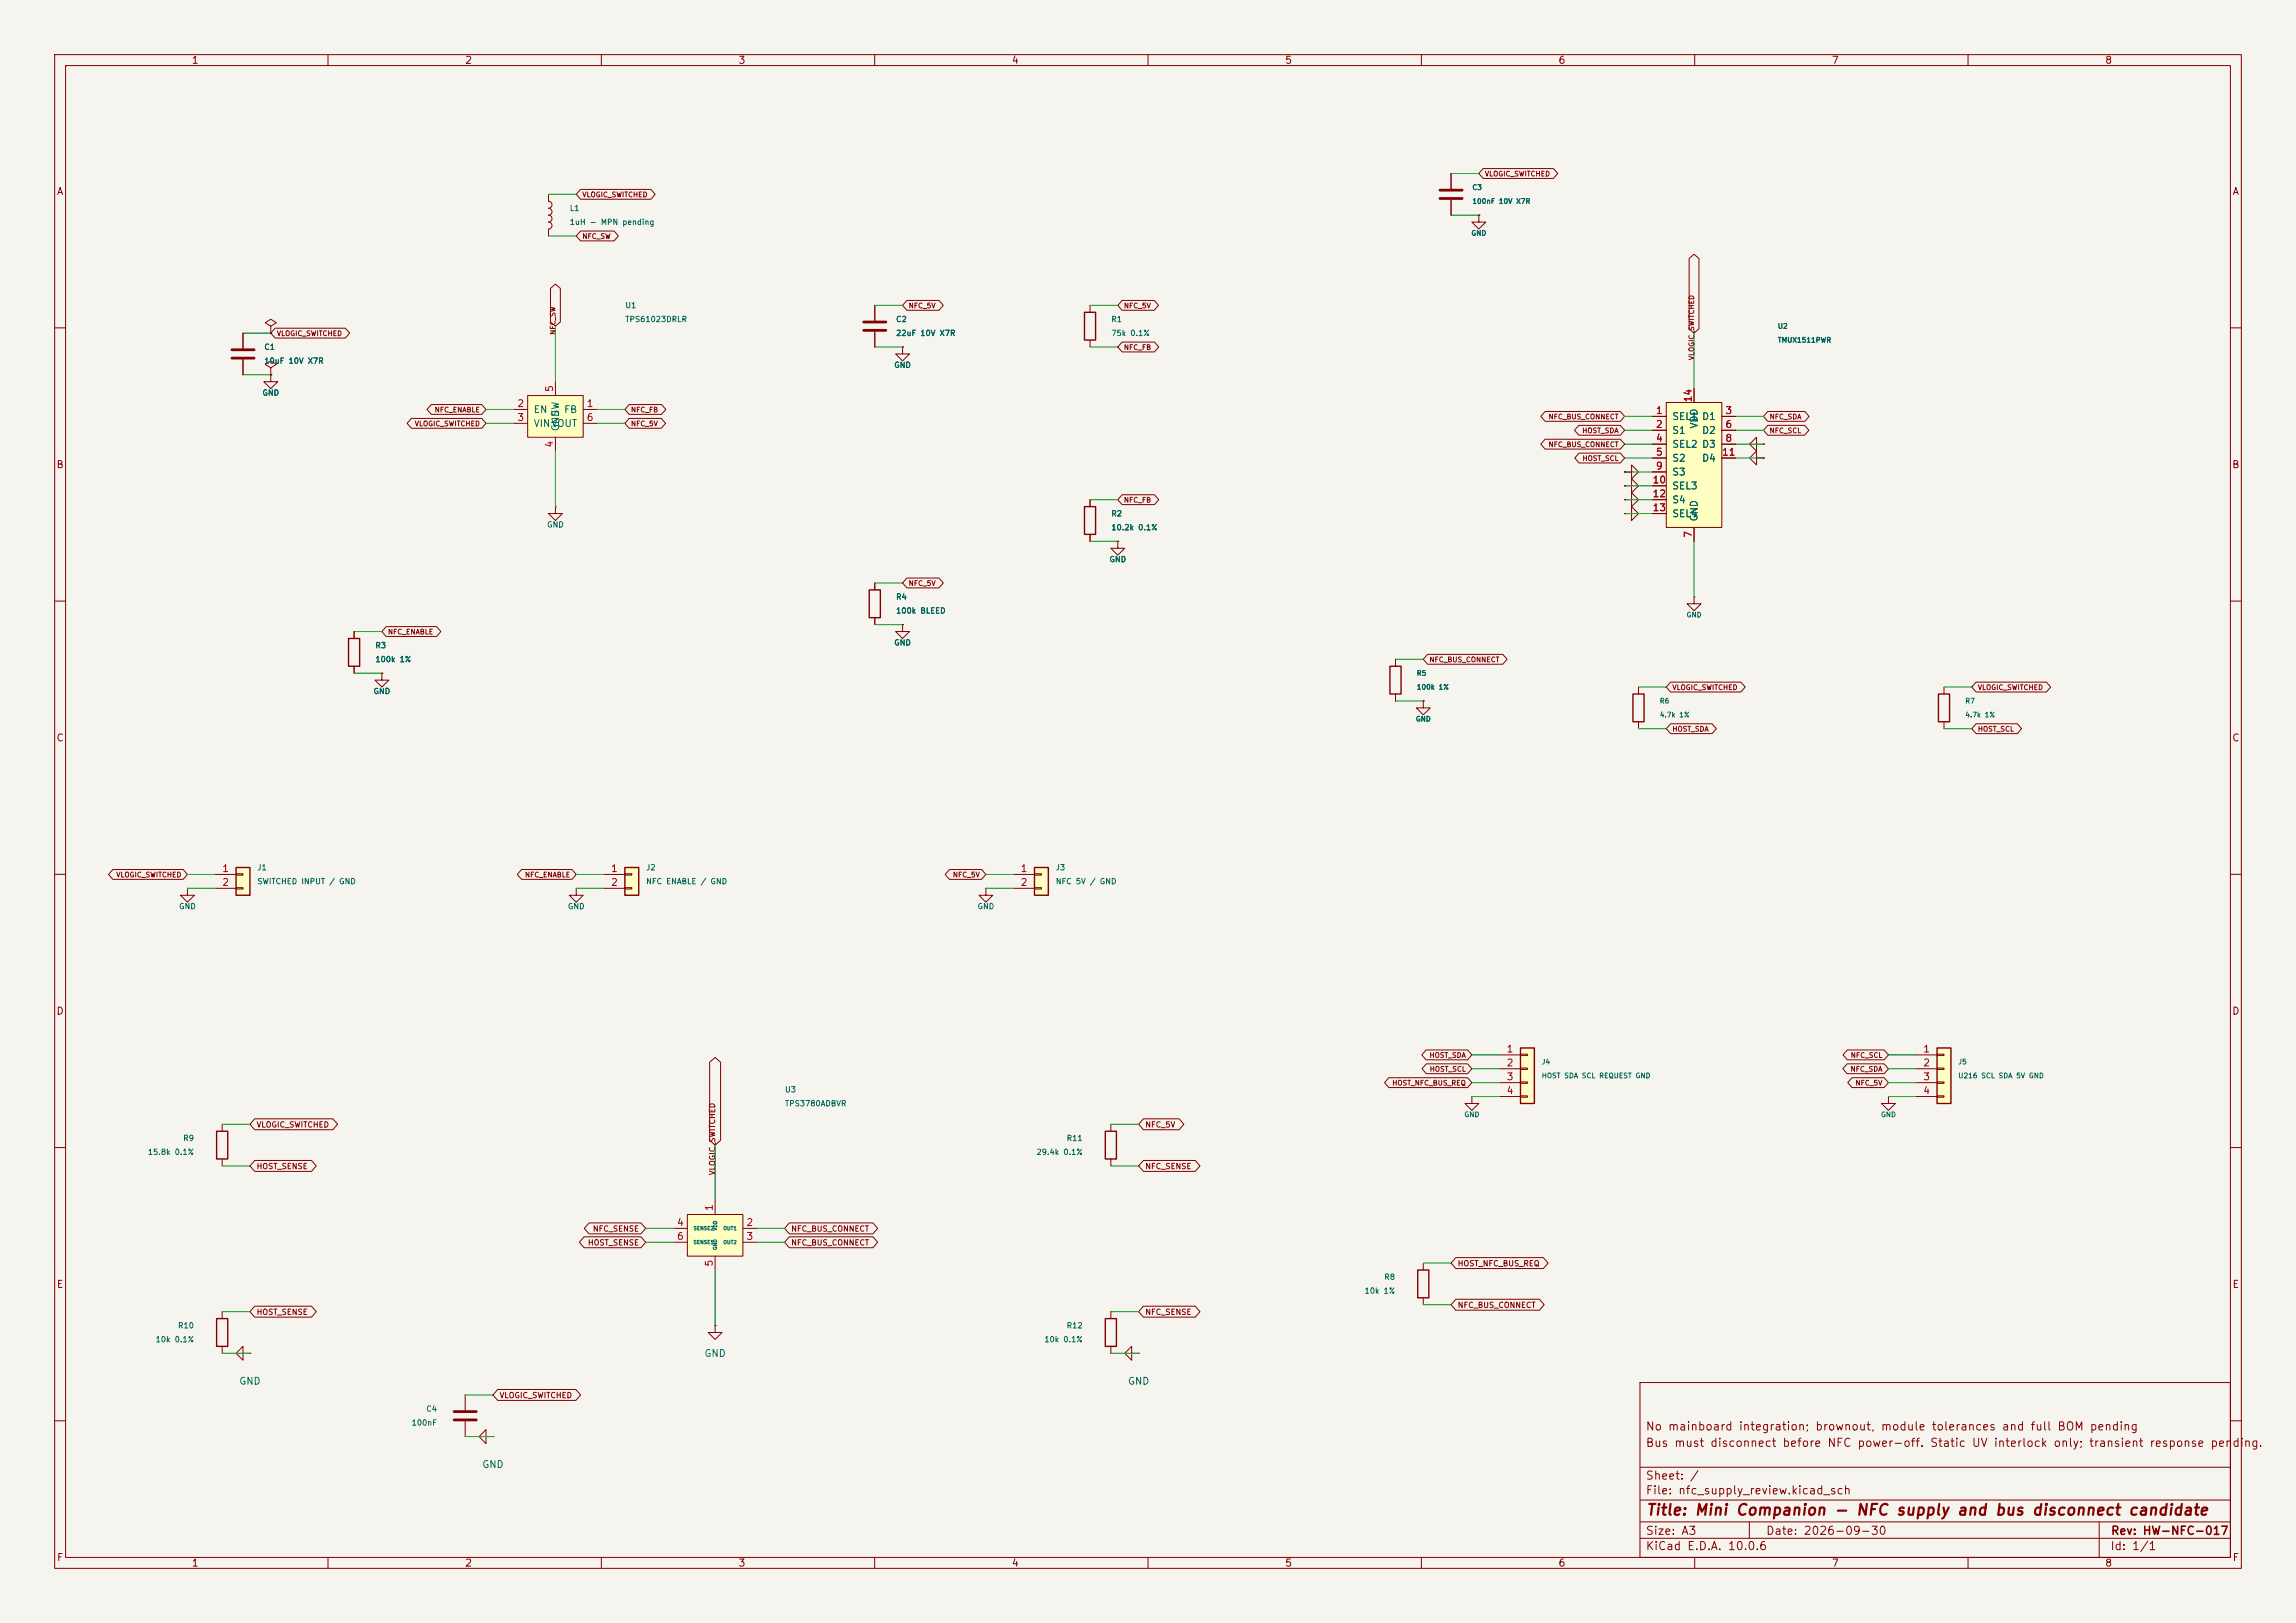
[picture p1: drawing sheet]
<svg xmlns="http://www.w3.org/2000/svg" width="420mm" height="297mm" viewBox="0 0 420 297" stroke-linecap="round" stroke-linejoin="round" font-family="sans-serif">
<defs><g id="words">
<text font-size="2" fill="#840000" x="301" y="277.8">Title: Mini Companion - NFC supply and bus disconnect candidate</text>
<g font-size="1.5" fill="#840000">
<text x="300.9" y="262.1">No mainboard integration; brownout, module tolerances and full BOM pending</text>
<text x="300.9" y="265.1">Bus must disconnect before NFC power-off. Static UV interlock only; transient response pending.</text>
<text x="300.9" y="273.8">File: nfc_supply_review.kicad_sch</text>
<text x="300.9" y="271.1">Sheet: /</text>
<text x="300.9" y="281.2">Size: A3</text>
<text x="322.9" y="281.2">Date: 2026-09-30</text>
<text x="386" y="281.2">Rev: HW-NFC-017</text>
<text x="300.9" y="284">KiCad E.D.A. 10.0.6</text>
<text x="385.9" y="284">Id: 1/1</text>
</g>
<g font-size="1.3" fill="#840000">
<text x="35" y="12">1</text>
<text x="85" y="12">2</text>
<text x="135" y="12">3</text>
<text x="185" y="12">4</text>
<text x="235" y="12">5</text>
<text x="285" y="12">6</text>
<text x="335" y="12">7</text>
<text x="385" y="12">8</text>
<text x="10.3" y="36">A</text>
<text x="408.3" y="36">A</text>
<text x="10.2" y="86">B</text>
<text x="408.2" y="86">B</text>
<text x="10.2" y="136">C</text>
<text x="408.2" y="136">C</text>
<text x="10.2" y="186">D</text>
<text x="408.2" y="186">D</text>
<text x="10.3" y="236">E</text>
<text x="408.3" y="236">E</text>
<text x="10.3" y="286">F</text>
<text x="35" y="287">1</text>
<text x="85" y="287">2</text>
<text x="135" y="287">3</text>
<text x="185" y="287">4</text>
<text x="235" y="287">5</text>
<text x="285" y="287">6</text>
<text x="335" y="287">7</text>
<text x="385" y="287">8</text>
<text x="408.3" y="286">F</text>
</g>
<g font-size="1.3" fill="#a90000">
<text x="101.5" y="71.9" transform="rotate(-90 101.5 71.9)">5</text>
<text x="94.5" y="74.8">2</text>
<text x="94.5" y="77.3">3</text>
<text x="107.2" y="74.8">1</text>
<text x="107.2" y="77.3">6</text>
<text x="302.8" y="76.1">1</text>
<text x="309.7" y="73.7" transform="rotate(-90 309.7 73.7)">14</text>
<text x="315.5" y="76.1">3</text>
<text x="101.5" y="82" transform="rotate(-90 101.5 82)">4</text>
<text x="302.8" y="78.6">2</text>
<text x="302.8" y="81.1">4</text>
<text x="302.8" y="83.7">5</text>
<text x="314.9" y="83.7">11</text>
<text x="315.5" y="78.6">6</text>
<text x="315.5" y="81.1">8</text>
<text x="302.2" y="88.8">10</text>
<text x="302.8" y="86.2">9</text>
<text x="302.2" y="91.3">12</text>
<text x="302.2" y="93.8">13</text>
<text x="309.7" y="98.5" transform="rotate(-90 309.7 98.5)">7</text>
<text x="40.5" y="159.9">1</text>
<text x="111.7" y="159.9">1</text>
<text x="186.6" y="159.9">1</text>
<text x="40.5" y="162.4">2</text>
<text x="111.7" y="162.4">2</text>
<text x="186.6" y="162.4">2</text>
<text x="275.5" y="192.9">1</text>
<text x="275.5" y="195.4">2</text>
<text x="275.5" y="198">3</text>
<text x="351.7" y="192.9">1</text>
<text x="351.7" y="195.4">2</text>
<text x="351.7" y="198">3</text>
<text x="275.5" y="200.5">4</text>
<text x="351.7" y="200.5">4</text>
<text x="130.7" y="221.7" transform="rotate(-90 130.7 221.7)">1</text>
<text x="123.7" y="224.7">4</text>
<text x="123.7" y="227.2">6</text>
<text x="136.4" y="224.7">2</text>
<text x="136.4" y="227.2">3</text>
<text x="130.7" y="231.9" transform="rotate(-90 130.7 231.9)">5</text>
</g>
<g font-size="1.3" fill="#006464">
<text x="97.5" y="75.9">EN</text>
<text x="102.6" y="76.3" transform="rotate(-90 102.6 76.3)">SW</text>
<text x="103.1" y="75.9">FB</text>
<text x="305.8" y="77.2">SEL1 D1</text>
<text x="97.5" y="78.4">VINVOUT</text>
<text x="102.6" y="79" transform="rotate(-90 102.6 79)">GND</text>
<text x="305.8" y="79.7">S1</text>
<text x="305.8" y="82.2">SEL2 D3</text>
<text x="310.8" y="78.5" transform="rotate(-90 310.8 78.5)">VDD</text>
<text x="311.2" y="79.7">D2</text>
<text x="305.8" y="84.8">S2</text>
<text x="305.8" y="87.3">S3</text>
<text x="305.8" y="89.9">SEL3</text>
<text x="311.2" y="84.8">D4</text>
<text x="305.8" y="92.4">S4</text>
<text x="305.8" y="94.9">SEL4</text>
<text x="310.8" y="95.5" transform="rotate(-90 310.8 95.5)">GND</text>
<text x="128.7" y="248.6">GND</text>
<text x="43.7" y="253.7">GND</text>
<text x="206.2" y="253.7">GND</text>
<text x="88.1" y="268.9">GND</text>
</g>
<g font-size="1" fill="#006464">
<text x="104.1" y="38.9">L1</text>
<text x="104.1" y="41.4">1uH - MPN pending</text>
<text x="114.3" y="56.6">U1</text>
<text x="114.3" y="59.2">TPS61023DRLR</text>
<text x="163.8" y="59.2">C2</text>
<text x="203.2" y="59.2">R1</text>
<text x="48.2" y="64.3">C1</text>
<text x="163.8" y="61.7">22uF 10V X7R</text>
<text x="203.2" y="61.7">75k 0.1%</text>
<text x="48.2" y="66.8">10uF 10V X7R</text>
<text x="163.5" y="67.6">GND</text>
<text x="47.9" y="72.6">GND</text>
<text x="203.2" y="94.7">R2</text>
<text x="100" y="96.8">GND</text>
<text x="203.2" y="97.3">10.2k 0.1%</text>
<text x="202.8" y="103.1">GND</text>
<text x="163.8" y="110">R4</text>
<text x="163.8" y="112.5">100k BLEED</text>
<text x="68.6" y="118.9">R3</text>
<text x="163.5" y="118.4">GND</text>
<text x="68.6" y="121.4">100k 1%</text>
<text x="68.2" y="127.2">GND</text>
<text x="47" y="159.5">J1</text>
<text x="118.1" y="159.5">J2</text>
<text x="193" y="159.5">J3</text>
<text x="32.7" y="166.6">GND</text>
<text x="47" y="162">SWITCHED INPUT / GND</text>
<text x="103.8" y="166.6">GND</text>
<text x="118.1" y="162">NFC ENABLE / GND</text>
<text x="178.7" y="166.6">GND</text>
<text x="193" y="162">NFC 5V / GND</text>
<text x="143.5" y="200.1">U3</text>
<text x="143.5" y="202.7">TPS3780ADBVR</text>
<text x="33.4" y="209">R9</text>
<text x="195" y="209">R11</text>
<text x="26.9" y="211.6">15.8k 0.1%</text>
<text x="189.5" y="211.6">29.4k 0.1%</text>
<text x="249.5" y="237">10k 1%</text>
<text x="253.1" y="234.4">R8</text>
<text x="28.4" y="245.9">10k 0.1%</text>
<text x="32.5" y="243.3">R10</text>
<text x="190.9" y="245.9">10k 0.1%</text>
<text x="195" y="243.3">R12</text>
<text x="75.2" y="261.1">100nF</text>
<text x="77.9" y="258.6">C4</text>
</g>
<g font-size="1" fill="#840000">
<text x="46.8" y="206.6">VLOGIC_SWITCHED</text>
<text x="209.4" y="206.6">NFC_5V</text>
<text x="46.8" y="214.2">HOST_SENSE</text>
<text x="131.1" y="215.1" transform="rotate(-90 131.1 215.1)">VLOGIC_SWITCHED</text>
<text x="209.4" y="214.2">NFC_SENSE</text>
<text x="108.4" y="225.6">NFC_SENSE</text>
<text x="144.6" y="225.6">NFC_BUS_CONNECT</text>
<text x="107.5" y="228.2">HOST_SENSE</text>
<text x="144.6" y="228.2">NFC_BUS_CONNECT</text>
<text x="266.6" y="232">HOST_NFC_BUS_REQ</text>
<text x="266.6" y="239.6">NFC_BUS_CONNECT</text>
<text x="46.8" y="240.9">HOST_SENSE</text>
<text x="209.4" y="240.9">NFC_SENSE</text>
<text x="91.3" y="256.1">VLOGIC_SWITCHED</text>
</g>
<g font-size=".9" fill="#006464">
<text x="269.2" y="35">C3</text>
<text x="269.2" y="37.5">100nF 10V X7R</text>
<text x="269" y="43.4">GND</text>
<text x="325.1" y="60.4">U2</text>
<text x="325.1" y="62.9">TMUX1511PWR</text>
<text x="308.4" y="113.2">GND</text>
<text x="259.1" y="123.9">R5</text>
<text x="259.1" y="126.4">100k 1%</text>
<text x="303.5" y="129">R6</text>
<text x="303.5" y="131.5">4.7k 1%</text>
<text x="359.4" y="129">R7</text>
<text x="359.4" y="131.5">4.7k 1%</text>
<text x="258.9" y="132.3">GND</text>
<text x="281.9" y="195">J4</text>
<text x="281.9" y="197.5">HOST SDA SCL REQUEST GND</text>
<text x="358.1" y="195">J5</text>
<text x="358.1" y="197.5">U216 SCL SDA 5V GND</text>
<text x="267.8" y="204.6">GND</text>
<text x="344" y="204.6">GND</text>
</g>
<g font-size=".9" fill="#840000">
<text x="271.5" y="32.5">VLOGIC_SWITCHED</text>
<text x="106.4" y="36.3">VLOGIC_SWITCHED</text>
<text x="106.4" y="43.9">NFC_SW</text>
<text x="166.1" y="56.6">NFC_5V</text>
<text x="205.5" y="56.6">NFC_5V</text>
<text x="50.6" y="61.7">VLOGIC_SWITCHED</text>
<text x="101.8" y="61.4" transform="rotate(-90 101.8 61.4)">NFC_SW</text>
<text x="205.5" y="64.2">NFC_FB</text>
<text x="310.1" y="66" transform="rotate(-90 310.1 66)">VLOGIC_SWITCHED</text>
<text x="79.4" y="75.7">NFC_ENABLE</text>
<text x="115.3" y="75.7">NFC_FB</text>
<text x="283.2" y="76.9">NFC_BUS_CONNECT</text>
<text x="323.6" y="76.9">NFC_SDA</text>
<text x="75.8" y="78.2">VLOGIC_SWITCHED</text>
<text x="115.3" y="78.2">NFC_5V</text>
<text x="283.2" y="82">NFC_BUS_CONNECT</text>
<text x="289.3" y="79.5">HOST_SDA</text>
<text x="323.6" y="79.5">NFC_SCL</text>
<text x="289.4" y="84.6">HOST_SCL</text>
<text x="205.5" y="92.2">NFC_FB</text>
<text x="166.1" y="107.4">NFC_5V</text>
<text x="70.9" y="116.3">NFC_ENABLE</text>
<text x="261.4" y="121.4">NFC_BUS_CONNECT</text>
<text x="305.8" y="126.5">VLOGIC_SWITCHED</text>
<text x="361.7" y="126.5">VLOGIC_SWITCHED</text>
<text x="305.8" y="134.1">HOST_SDA</text>
<text x="361.7" y="134.1">HOST_SCL</text>
<text x="21.2" y="160.8">VLOGIC_SWITCHED</text>
<text x="95.9" y="160.8">NFC_ENABLE</text>
<text x="174.2" y="160.8">NFC_5V</text>
<text x="261.4" y="193.8">HOST_SDA</text>
<text x="261.4" y="196.3">HOST_SCL</text>
<text x="338.4" y="196.3">NFC_SDA</text>
<text x="338.5" y="193.8">NFC_SCL</text>
<text x="254.6" y="198.9">HOST_NFC_BUS_REQ</text>
<text x="339.3" y="198.9">NFC_5V</text>
</g>
<g font-size=".7" fill="#006464">
<text x="126.8" y="225.3">SENSE2</text>
<text x="126.8" y="227.8">SENSE1</text>
<text x="131.3" y="225.3" transform="rotate(-90 131.3 225.3)">VDD</text>
<text x="132.2" y="225.3">OUT1</text>
<text x="132.2" y="227.8">OUT2</text>
<text x="131.3" y="228.8" transform="rotate(-90 131.3 228.8)">GND</text>
</g>
</g></defs>
<path d="M0 0h420v297h-420z" fill="#f5f4ef" stroke="#f5f4ef" stroke-width=".18"/>
<g fill="none" stroke="#840000" stroke-width=".18">
<path d="M10 10h400v277h-400zM12 12h396v273h-396zM60 10v2M110 10v2M160 10v2M210 10v2M260 10v2M310 10v2M360 10v2M265.4 31.8v2.7M265.4 36.6v2.8M270.5 39.4v1.2h1.3l-1.3 1.3-1.3-1.3h1.3"/>
<path d="M270.5 39.4h.1M49.5 59.7l1-.6-1-.7-1 .7 1 .6v1.3M199.4 55.9v1.3M10 60h2M44.4 61v2.8M44.4 65.8v2.8M49.5 68.6v1.3h1.3l-1.3 1.2-1.2-1.2h1.2M49.5 68.6h.1M49.5 61h.1M49.5 67.3l1-.6-1-.7-1 .7 1 .6v1.3M165.1 63.5v1.3h1.3l-1.3 1.2-1.3-1.2h1.3M165.1 63.5h.1"/>
<path d="M199.4 62.2v1.3M408 60h2M101.6 92.7v1.3h1.3l-1.3 1.3-1.3-1.3h1.3M101.6 92.7h.1M199.4 91.4v1.3M199.4 97.8v1.3M204.5 99.1v1.2h1.2l-1.2 1.3-1.3-1.3h1.3M204.5 99.1h.1M10 110h2M160 106.7v1.3M160 113v1.3M408 110h2"/>
<path d="M255.3 120.7v1.2M255.3 127v1.3M10 160h2M408 160h2M10 210h2M408 210h2M207 247.6v-1.2l-1.3 1.2 1.3 1.3v-1.3h1.3M208.3 247.6h.1M300 253h108v32h-108zM10 260h2M300 278.5h108M300 274.5h108"/>
<path d="M300 268.5h108M320 278.5v3M384 278.5v6.5M408 260h2M60 285v2M110 285v2M160 285v2M210 285v2M260 285v2M300 281.5h108M310 285v2M360 285v2"/>
</g>
<path d="M263.4 34.8h4.1M263.4 36.3h4.1M42.4 64h4.1M42.4 65.5h4.1" fill="none" stroke="#840000" stroke-width=".51"/>
<path d="M198.4 57.2h2v5h-2zM198.4 92.7h2v5.1h-2zM159 108h2v5h-2zM254.3 121.9h2v5.1h-2z" fill="none" stroke="#840000" stroke-width=".25"/>
<path d="M189.2 158.8h2.6v5h-2.6z" fill="#ffffc2"/>
<path d="M63.8 116.8h2v5.1h-2zM189.2 158.8h2.6v5h-2.6zM39.6 207h2.1v5.1h-2.1z" fill="none" stroke="#840000" stroke-width=".25"/>
<g fill="none" stroke="#840000" stroke-width=".18">
<path d="M100.3 35.6v1.2a.64 .64 0 0 1 .7 .7 .64 .64 0 0 1-.7 .6 .64 .64 0 0 1 .7 .6 .64 .64 0 0 1-.7 .7 .64 .64 0 0 1 .7 .6 .64 .64 0 0 1-.7 .7 .64 .64 0 0 1 .7 .6 .64 .64 0 0 1-.7 .6M100.3 41.9v1.3M64.8 115.6v1.2M165.1 114.3v1.3h1.3l-1.3 1.2-1.3-1.2h1.3M165.1 114.3h.1M64.8 121.9v1.3M69.8 123.2v1.3h1.3l-1.3 1.2-1.2-1.2h1.2M69.8 123.2h.1M260.3 128.3v1.2h1.3l-1.3 1.3-1.2-1.3h1.2M260.3 128.3h.1M189.2 159.9h1.3v.2h-1.3zM185.4 160h3.8"/>
<path d="M185.4 162.6h3.8M189.2 162.4h1.3v.3h-1.3zM40.6 205.7v1.3M40.6 212.1v1.3M345.4 200.7v1.2h1.3l-1.3 1.3-1.2-1.3h1.2M345.4 200.7h.1"/>
</g>
<path d="M96.5 72.4h10.2v7.6h-10.2z" fill="#ffffc2"/>
<g fill="none" stroke="#840000" stroke-width=".18">
<path d="M160 55.9v2.8M94 74.9h2.5M94 77.5h2.5M96.5 72.4h10.2v7.6h-10.2zM101.6 69.9v2.5M106.7 74.9h2.5M106.7 77.5h2.5M160 60.7v2.8M101.6 80v2.6M299.7 125.7v1.3M299.7 132.1v1.3M355.6 125.7v1.3"/>
<path d="M355.6 132.1v1.3M269.2 200.7v1.2h1.3l-1.3 1.3-1.2-1.3h1.2M269.2 200.7h.1M260.3 231.1v1.3M260.3 237.5v1.3"/>
</g>
<path d="M158 58.9h4.1M158 60.5h4.1" fill="none" stroke="#840000" stroke-width=".51"/>
<path d="M298.7 127h2v5.1h-2zM354.6 127h2v5.1h-2zM259.3 232.4h2.1v5.1h-2.1z" fill="none" stroke="#840000" stroke-width=".25"/>
<path d="M278.1 191.8h2.6v10.1h-2.6z" fill="#ffffc2"/>
<path d="M278.1 191.8h2.6v10.1h-2.6z" fill="none" stroke="#840000" stroke-width=".25"/>
<path d="M274.3 193h3.8M274.3 195.6h3.8M274.3 198.1h3.8M278.1 192.9h1.3v.3h-1.3zM278.1 195.5h1.3v.2h-1.3zM278.1 198h1.3v.2h-1.3zM274.3 200.7h3.8M278.1 200.5h1.3v.3h-1.3z" fill="none" stroke="#840000" stroke-width=".18"/>
<path d="M354.3 191.8h2.6v10.1h-2.6z" fill="#ffffc2"/>
<path d="M354.3 191.8h2.6v10.1h-2.6z" fill="none" stroke="#840000" stroke-width=".25"/>
<path d="M350.5 193h3.8M350.5 195.6h3.8M350.5 198.1h3.8M354.3 192.9h1.3v.3h-1.3zM354.3 195.5h1.3v.2h-1.3zM354.3 198h1.3v.2h-1.3zM350.5 200.7h3.8M354.3 200.5h1.3v.3h-1.3z" fill="none" stroke="#840000" stroke-width=".18"/>
<path d="M114.3 158.8h2.5v5h-2.5z" fill="#ffffc2"/>
<path d="M114.3 158.8h2.5v5h-2.5z" fill="none" stroke="#840000" stroke-width=".25"/>
<path d="M114.3 159.9h1.3v.2h-1.3zM105.4 162.6v1.2h1.3l-1.3 1.3-1.3-1.3h1.3M105.4 162.6h.1M110.5 160h3.8M110.5 162.6h3.8M114.3 162.4h1.3v.3h-1.3z" fill="none" stroke="#840000" stroke-width=".18"/>
<path d="M125.7 222.2h10.2v7.7h-10.2z" fill="#ffffc2"/>
<g fill="none" stroke="#840000" stroke-width=".18">
<path d="M321.3 81.3v-1.3l-1.3 1.3 1.3 1.3v-1.3h1.3M322.6 81.3h.1M130.8 219.7v2.5M123.2 224.8h2.5M123.2 227.3h2.5M125.7 222.2h10.2v7.7h-10.2zM130.8 229.9v2.5M135.9 224.8h2.5M135.9 227.3h2.5M40.6 240v1.3M40.6 246.4v1.2M44.4 247.6v-1.2l-1.2 1.2 1.2 1.3v-1.3h1.3"/>
<path d="M45.7 247.6h.1M85.1 255.3v2.8M130.8 242.6v1.2h1.3l-1.3 1.3-1.3-1.3h1.3M130.8 242.6h.1M85.1 260.1v2.8M88.9 262.9v-1.3l-1.3 1.3 1.3 1.3v-1.3h1.3M90.2 262.9h.1"/>
</g>
<path d="M83.1 258.3h4M83.1 259.8h4" fill="none" stroke="#840000" stroke-width=".51"/>
<path d="M39.6 241.3h2.1v5.1h-2.1z" fill="none" stroke="#840000" stroke-width=".25"/>
<path d="M43.2 158.8h2.5v5h-2.5z" fill="#ffffc2"/>
<path d="M43.2 158.8h2.5v5h-2.5zM202.2 207h2v5.1h-2zM202.2 241.3h2v5.1h-2z" fill="none" stroke="#840000" stroke-width=".25"/>
<path d="M43.2 159.9h1.2v.2h-1.2zM34.3 162.6v1.2h1.3l-1.3 1.3-1.3-1.3h1.3M34.3 162.6h.1M39.4 160h3.8M39.4 162.6h3.8M43.2 162.4h1.2v.3h-1.2zM180.3 162.6v1.2h1.3l-1.3 1.3-1.2-1.3h1.2M180.3 162.6h.1M203.2 205.7v1.3M203.2 212.1v1.3M203.2 240v1.3M203.2 246.4v1.2" fill="none" stroke="#840000" stroke-width=".18"/>
<path d="M304.8 73.7h10.2v22.8h-10.2z" fill="#ffffc2"/>
<g fill="none" stroke="#840000" stroke-width=".18">
<path d="M106.2 34.7h12.9l.7 .9-.7 .9h-12.9l-.8-.9zM265.4 31.8v2.7M265.4 36.6v2.8M270.5 39.4h.1M271.3 30.8h12.9l.7 1-.7 .9h-12.9l-.8-.9zM100.7 52.8l.9-.8 .9 .8v6.1l-.9 .8-.9-.8zM106.2 42.3h6.1l.8 .9-.8 .9h-6.1l-.8-.9zM160 55.9v2.8M165.9 55h5.9l.7 .9-.7 .9h-5.9l-.8-.9zM205.3 55h5.8l.8 .9-.8 .9h-5.8l-.8-.9zM309 47.3l.9-.8 .9 .8v12.9l-.9 .8-.9-.8zM44.4 61v2.8"/>
<path d="M44.4 65.8v2.8M49.5 68.6h.1M49.5 61h.1M50.3 60.1h12.9l.8 .9-.8 .9h-12.9l-.8-.9zM75.3 76.6h12.8l.8 .9-.8 .9h-12.8l-.8-.9zM78.9 74h9.2l.8 .9-.8 .9h-9.2l-.8-.9zM115.1 74h5.9l.8 .9-.8 .9h-5.9l-.8-.9zM115.1 76.6h5.9l.7 .9-.7 .9h-5.9l-.8-.9zM160 60.7v2.8M165.1 63.5h.1M205.3 62.6h5.9l.8 .9-.8 .9h-5.9l-.8-.9zM282.6 75.3h13.8l.8 .9-.8 .9h-13.8l-.8-.9z"/>
<path d="M288.8 77.8h7.6l.8 .9-.8 .9h-7.6l-.8-.9zM302.3 76.2h2.5M302.3 78.7h2.5M304.8 73.7h10.2v22.8h-10.2zM309.9 71.1v2.6M315 76.2h2.5M315 78.7h2.5M323.4 75.3h6.7l.8 .9-.8 .9h-6.7l-.8-.9zM323.4 77.8h6.7l.8 .9-.8 .9h-6.7l-.8-.9zM199.4 91.4v1.3M199.4 97.8v1.3M204.5 99.1h.1"/>
<path d="M205.3 90.5h5.9l.8 .9-.8 .9h-5.9l-.8-.9zM282.6 80.4h13.8l.8 .9-.8 .9h-13.8l-.8-.9zM288.8 82.9h7.6l.8 .9-.8 .9h-7.6l-.7-.9zM297.2 91.4h1.2v-1.2l1.3 1.2-1.3 1.3v-1.3M297.2 91.4h.1M297.2 94h1.2v-1.3l1.3 1.3-1.3 1.3v-1.3M297.2 94h.1M297.2 88.9h1.2v-1.3l1.3 1.3-1.3 1.3v-1.3M297.2 88.9h.1M297.2 86.4h1.2v-1.3l1.3 1.3-1.3 1.2v-1.2M297.2 86.4h.1M302.3 81.3h2.5"/>
<path d="M302.3 83.8h2.5M302.3 86.4h2.5M302.3 88.9h2.5M302.3 91.4h2.5M302.3 94h2.5M309.9 96.5v2.6M315 81.3h2.5M315 83.8h2.5M321.3 83.8v-1.2l-1.3 1.2 1.3 1.3v-1.3h1.3M322.6 83.8h.1M322.6 81.3h.1M64.8 115.6v1.2"/>
<path d="M70.6 114.7h9.3l.7 .9-.7 .9h-9.3l-.8-.9zM160 106.7v1.3M160 113v1.3M165.1 114.3h.1M165.9 105.8h5.9l.7 .9-.7 .9h-5.9l-.8-.9zM261.1 119.7h13.8l.8 1-.8 .9h-13.8l-.8-.9zM309.9 109.2v1.3h1.2l-1.2 1.3-1.3-1.3h1.3M309.9 109.2h.1M64.8 121.9v1.3M69.8 123.2h.1M255.3 120.7v1.2M255.3 127v1.3"/>
<path d="M260.3 128.3h.1M305.6 124.8h12.8l.8 .9-.8 .9h-12.8l-.8-.9zM305.6 132.4h7.6l.8 1-.8 .9h-7.6l-.8-.9zM361.5 124.8h12.8l.8 .9-.8 .9h-12.8l-.8-.9zM361.5 132.4h7.5l.8 1-.8 .9h-7.5l-.8-.9zM20.6 159.1h12.9l.8 .9-.8 .9h-12.9l-.7-.9zM95.4 159.1h9.2l.8 .9-.8 .9h-9.2l-.8-.9zM173.7 159.1h5.9l.7 .9-.7 .9h-5.9l-.8-.9zM129.8 194.4l1-.9 1 .9v14.3l-1 .9-1-.9zM254 197.2h14.5l.7 .9-.7 .9h-14.5l-.7-.9zM260.9 192.1h7.6l.7 .9-.7 .9h-7.6l-.8-.9zM260.9 194.7h7.6l.7 .9-.7 .9h-7.6l-.8-.9z"/>
<path d="M337.9 194.7h6.8l.7 .9-.7 .9h-6.8l-.8-.9zM337.9 192.1h6.8l.7 .9-.7 .9h-6.8l-.8-.9zM338.8 197.2h5.9l.7 .9-.7 .9h-5.9l-.8-.9zM46.6 204.7h14.3l.9 1-.9 1h-14.3l-.9-1zM46.6 212.4h10.4l.9 1-.9 1h-10.4l-.9-1zM209.2 204.7h6.5l.9 1-.9 1h-6.5l-.9-1zM209.2 212.4h9.4l.9 1-.9 1h-9.4l-.9-1zM46.6 239h10.4l.9 1-.9 1h-10.4l-.9-1zM106.9 226.3h10.3l.9 1-.9 1h-10.3l-.9-1zM107.8 223.8h9.4l.9 1-.9 1h-9.4l-.9-1zM144.4 223.8h15.3l.8 1-.8 1h-15.3l-.9-1zM144.4 226.3h15.3l.8 1-.8 1h-15.3l-.9-1z"/>
<path d="M209.2 239h9.4l.9 1-.9 1h-9.4l-.9-1zM266.3 230.1h16l.9 1-.9 1h-16l-.9-1zM266.3 237.8h15.3l.9 1-.9 1h-15.3l-.9-1zM91 254.3h14.3l.9 1-.9 1h-14.3l-.8-1z"/>
</g>
<g fill="none" stroke="#009600" stroke-width=".18">
<path d="M100.3 35.6h5.1M265.4 39.4h5.1M265.4 31.8h5.1M100.3 43.2h5.1M101.6 59.7v10.2M160 55.9h5.1M199.4 55.9h5.1M44.4 68.6h5.1M44.4 61h5.1M88.9 77.5h5.1M88.9 74.9h5.1M109.2 77.5h5.1"/>
<path d="M109.2 74.9h5.1M160 63.5h5.1M199.4 63.5h5.1M297.2 76.2h5.1M297.2 78.7h5.1M309.9 61v10.1M317.5 76.2h5.1M317.5 78.7h5.1M101.6 82.6v10.1M199.4 99.1h5.1M199.4 91.4h5.1M297.2 91.4h5.1"/>
<path d="M297.2 83.8h5.1M297.2 94h5.1M297.2 81.3h5.1M297.2 86.4h5.1M297.2 88.9h5.1M309.9 99.1v10.1M317.5 83.8h5.1M317.5 81.3h5.1M64.8 115.6h5M160 114.3h5.1M160 106.7h5.1M64.8 123.2h5"/>
<path d="M255.3 128.3h5M255.3 120.7h5M299.7 133.4h5.1M299.7 125.7h5.1M355.6 133.4h5.1M355.6 125.7h5.1M34.3 162.6h5.1M34.3 160h5.1M105.4 162.6h5.1M105.4 160h5.1M180.3 162.6h5.1M180.3 160h5.1"/>
<path d="M269.2 193h5.1M269.2 195.6h5.1M269.2 198.1h5.1M345.4 193h5.1M345.4 195.6h5.1M345.4 198.1h5.1M40.6 205.7h5.1M40.6 213.4h5.1M130.8 209.6v10.1M203.2 205.7h5.1M203.2 213.4h5.1M269.2 200.7h5.1"/>
<path d="M345.4 200.7h5.1M118.1 224.8h5.1M118.1 227.3h5.1M130.8 232.4v10.2M138.4 224.8h5.1M138.4 227.3h5.1M260.3 238.8h5.1M260.3 231.1h5.1M40.6 247.6h5.1M40.6 240h5.1M85.1 255.3h5.1M203.2 247.6h5.1"/>
<path d="M203.2 240h5.1M85.1 262.9h5.1"/>
</g>
<use href="#words"/>
</svg>
